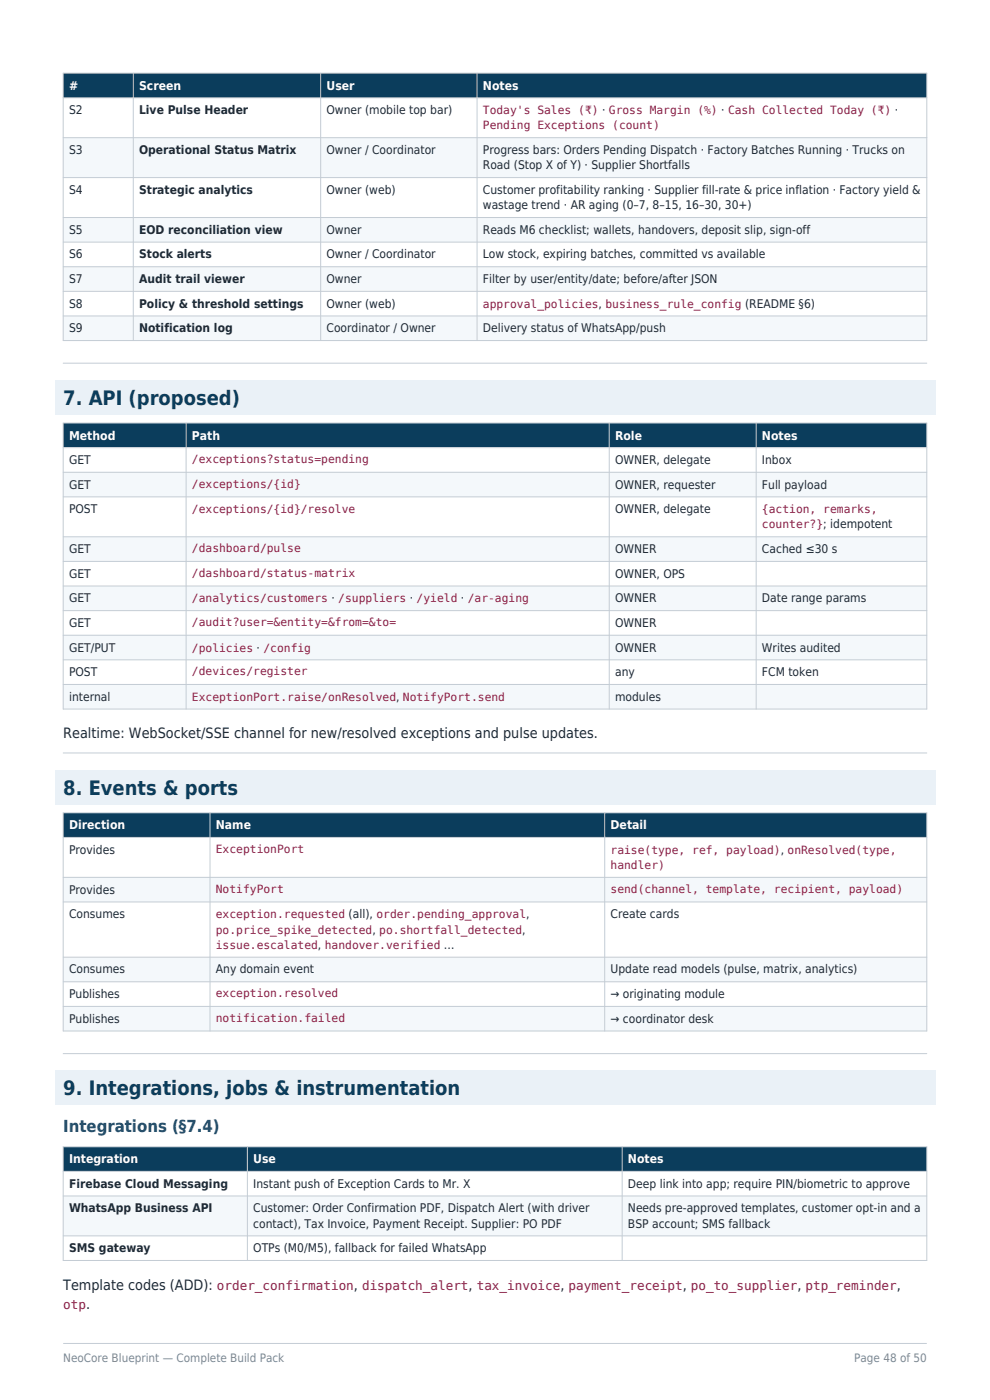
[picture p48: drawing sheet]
<svg xmlns="http://www.w3.org/2000/svg" width="210mm" height="297mm" viewBox="0 0 210 297" stroke-linecap="round" stroke-linejoin="round" font-family="sans-serif">
<defs><g id="words">
<g font-size="4.2" fill="#0b3d5c">
<text x="13.4" y="85.9">7. API (proposed)</text>
<text x="13.4" y="168.6">8. Events &amp; ports</text>
<text x="13.4" y="232.3">9. Integrations, jobs &amp; instrumentation</text>
</g>
<text font-size="3.5" fill="#174e73" x="13.4" y="240.1">Integrations (§7.4)</text>
<g font-size="3" fill="#1f2933">
<text x="13.4" y="156.6">Realtime: WebSocket/SSE channel for new/resolved exceptions and pulse updates.</text>
<text x="13.4" y="273.6">Template codes (ADD):</text>
</g>
<g font-size="2.7" fill="#8a1f45">
<text x="46" y="273.6">order_confirmation, dispatch_alert, tax_invoice, payment_receipt, po_to_supplier, ptp_reminder,</text>
<text x="13.4" y="277.8">otp.</text>
</g>
<g font-size="2.6" fill="#fff">
<text x="14.6" y="19">#</text>
<text x="29.5" y="19">Screen</text>
<text x="69.3" y="19">User</text>
<text x="102.4" y="19">Notes</text>
<text x="14.6" y="93.2">Method</text>
<text x="40.7" y="93.2">Path</text>
<text x="130.5" y="93.2">Role</text>
<text x="161.6" y="93.2">Notes</text>
<text x="14.6" y="175.9">Direction</text>
<text x="45.8" y="175.9">Name</text>
<text x="129.5" y="175.9">Detail</text>
<text x="14.6" y="246.8">Integration</text>
<text x="53.7" y="246.8">Use</text>
<text x="133.2" y="246.8">Notes</text>
</g>
<g font-size="2.5" fill="#1f2933">
<text x="14.6" y="24.2">S2</text>
<text x="29.5" y="24.2">Live Pulse Header</text>
<text x="69.3" y="24.2">Owner (mobile top bar)</text>
<text x="14.6" y="32.7">S3</text>
<text x="29.5" y="32.7">Operational Status Matrix</text>
<text x="69.3" y="32.7">Owner / Coordinator</text>
<text x="102.4" y="32.7">Progress bars: Orders Pending Dispatch · Factory Batches Running · Trucks on</text>
<text x="102.4" y="35.9">Road (Stop X of Y) · Supplier Shortfalls</text>
<text x="14.6" y="41.1">S4</text>
<text x="29.5" y="41.1">Strategic analytics</text>
<text x="69.3" y="41.1">Owner (web)</text>
<text x="102.4" y="41.1">Customer profitability ranking · Supplier fill-rate &amp; price inflation · Factory yield &amp;</text>
<text x="102.4" y="44.4">wastage trend · AR aging (0–7, 8–15, 16–30, 30+)</text>
<text x="14.6" y="49.6">S5</text>
<text x="29.5" y="49.6">EOD reconciliation view</text>
<text x="69.3" y="49.6">Owner</text>
<text x="102.4" y="49.6">Reads M6 checklist; wallets, handovers, deposit slip, sign-off</text>
<text x="14.6" y="54.8">S6</text>
<text x="29.5" y="54.8">Stock alerts</text>
<text x="69.3" y="54.8">Owner / Coordinator</text>
<text x="102.4" y="54.8">Low stock, expiring batches, committed vs available</text>
<text x="14.6" y="60">S7</text>
<text x="14.6" y="65.3">S8</text>
<text x="29.5" y="60">Audit trail viewer</text>
<text x="29.5" y="65.3">Policy &amp; threshold settings</text>
<text x="69.3" y="60">Owner</text>
<text x="69.3" y="65.3">Owner (web)</text>
<text x="102.4" y="60">Filter by user/entity/date; before/after JSON</text>
<text x="14.6" y="70.5">S9</text>
<text x="29.5" y="70.5">Notification log</text>
<text x="69.3" y="70.5">Coordinator / Owner</text>
<text x="102.4" y="70.5">Delivery status of WhatsApp/push</text>
<text x="14.6" y="98.4">GET</text>
<text x="130.5" y="98.4">OWNER, delegate</text>
<text x="161.6" y="98.4">Inbox</text>
<text x="14.6" y="103.6">GET</text>
<text x="130.5" y="103.6">OWNER, requester</text>
<text x="161.6" y="103.6">Full payload</text>
<text x="14.6" y="108.9">POST</text>
<text x="130.5" y="108.9">OWNER, delegate</text>
<text x="14.6" y="117.3">GET</text>
<text x="130.5" y="117.3">OWNER</text>
<text x="161.6" y="117.3">Cached ≤30 s</text>
<text x="14.6" y="122.6">GET</text>
<text x="130.5" y="122.6">OWNER, OPS</text>
<text x="14.6" y="127.8">GET</text>
<text x="130.5" y="127.8">OWNER</text>
<text x="161.6" y="127.8">Date range params</text>
<text x="14.6" y="133">GET</text>
<text x="130.5" y="133">OWNER</text>
<text x="14.6" y="138.2">GET/PUT</text>
<text x="14.6" y="143.4">POST</text>
<text x="130.5" y="138.2">OWNER</text>
<text x="130.5" y="143.4">any</text>
<text x="161.6" y="138.2">Writes audited</text>
<text x="161.6" y="143.4">FCM token</text>
<text x="14.6" y="148.7">internal</text>
<text x="130.5" y="148.7">modules</text>
<text x="14.6" y="181.1">Provides</text>
<text x="14.6" y="189.6">Provides</text>
<text x="14.6" y="194.8">Consumes</text>
<text x="129.5" y="194.8">Create cards</text>
<text x="14.6" y="206.5">Consumes</text>
<text x="45.8" y="206.5">Any domain event</text>
<text x="129.5" y="206.5">Update read models (pulse, matrix, analytics)</text>
<text x="14.6" y="211.7">Publishes</text>
<text x="129.5" y="211.7">→ originating module</text>
<text x="14.6" y="217">Publishes</text>
<text x="129.5" y="217">→ coordinator desk</text>
<text x="14.6" y="252">Firebase Cloud Messaging</text>
<text x="53.7" y="252">Instant push of Exception Cards to Mr. X</text>
<text x="133.2" y="252">Deep link into app; require PIN/biometric to approve</text>
<text x="14.6" y="257.2">WhatsApp Business API</text>
<text x="53.7" y="257.2">Customer: Order Confirmation PDF, Dispatch Alert (with driver</text>
<text x="133.2" y="257.2">Needs pre-approved templates, customer opt-in and a</text>
<text x="53.7" y="260.4">contact), Tax Invoice, Payment Receipt. Supplier: PO PDF</text>
<text x="133.2" y="260.4">BSP account; SMS fallback</text>
<text x="14.6" y="265.6">SMS gateway</text>
<text x="53.7" y="265.6">OTPs (M0/M5), fallback for failed WhatsApp</text>
</g>
<g font-size="2.5" fill="#7b8794">
<text x="13.4" y="288.9">NeoCore Blueprint — Complete Build Pack</text>
<text x="181.2" y="288.9">Page 48 of 50</text>
</g>
<g font-size="2.4" fill="#8a1f45">
<text x="102.4" y="24.2">Today's Sales (₹) · Gross Margin (%) · Cash Collected Today (₹) ·</text>
<text x="102.4" y="27.4">Pending Exceptions (count)</text>
<text x="102.4" y="65.3">approval_policies, business_rule_config (README §6)</text>
<text x="40.7" y="98.3">/exceptions?status=pending</text>
<text x="40.7" y="103.5">/exceptions/{id}</text>
<text x="40.7" y="108.7">/exceptions/{id}/resolve</text>
<text x="161.6" y="108.7">{action, remarks,</text>
<text x="161.6" y="112">counter?}; idempotent</text>
<text x="40.7" y="117.2">/dashboard/pulse</text>
<text x="40.7" y="122.4">/dashboard/status-matrix</text>
<text x="40.7" y="127.8">/analytics/customers · /suppliers · /yield · /ar-aging</text>
<text x="40.7" y="132.9">/audit?user=&amp;entity=&amp;from=&amp;to=</text>
<text x="40.7" y="138.2">/policies · /config</text>
<text x="40.7" y="143.3">/devices/register</text>
<text x="40.7" y="148.7">ExceptionPort.raise/onResolved, NotifyPort.send</text>
<text x="45.8" y="181">ExceptionPort</text>
<text x="129.5" y="181.1">raise(type, ref, payload), onResolved(type,</text>
<text x="129.5" y="184.4">handler)</text>
<text x="45.8" y="189.4">NotifyPort</text>
<text x="129.5" y="189.4">send(channel, template, recipient, payload)</text>
<text x="45.8" y="194.8">exception.requested (all), order.pending_approval,</text>
<text x="45.8" y="198">po.price_spike_detected, po.shortfall_detected,</text>
<text x="45.8" y="201.3">issue.escalated, handover.verified …</text>
<text x="45.8" y="211.6">exception.resolved</text>
<text x="45.8" y="216.8">notification.failed</text>
</g>
</g></defs>
<path d="M13.4 285h183.2" fill="none" stroke="#c4ccd4" stroke-width=".21"/>
<path d="M13.4 15.5h183.2v5.2h-183.2z" fill-rule="evenodd" fill="#0b3d5c"/>
<path d="M13.4 20.7h183.2v8.5h-183.2z" fill-rule="evenodd" fill="#fff"/>
<path d="M13.4 29.2h183.2v8.5h-183.2z" fill-rule="evenodd" fill="#f4f8fb"/>
<path d="M13.4 37.7h183.2v8.4h-183.2z" fill-rule="evenodd" fill="#fff"/>
<path d="M13.4 46.1h183.2v5.3h-183.2z" fill-rule="evenodd" fill="#f4f8fb"/>
<path d="M13.4 51.4h183.2v5.2h-183.2z" fill-rule="evenodd" fill="#fff"/>
<path d="M13.4 56.6h183.2v5.2h-183.2z" fill-rule="evenodd" fill="#f4f8fb"/>
<path d="M13.4 61.8h183.2v5.2h-183.2z" fill-rule="evenodd" fill="#fff"/>
<path d="M13.4 67h183.2v5.2h-183.2z" fill-rule="evenodd" fill="#f4f8fb"/>
<g fill="none" stroke="#c4ccd4" stroke-width=".21">
<path d="M13.4 15.5h183.2v56.7h-183.2zM28.3 15.5v56.7M68 15.5v56.7M101.2 15.5v56.7M13.4 20.7h183.2M13.4 29.2h183.2M13.4 37.7h183.2M13.4 46.1h183.2M13.4 51.4h183.2M13.4 56.6h183.2M13.4 61.8h183.2M13.4 67h183.2"/>
<path d="M13.4 77h183.2"/>
</g>
<path d="M11.6 80.6h186.8v7.4h-186.8z" fill-rule="evenodd" fill="#eaf1f7"/>
<path d="M13.4 89.7h183.2v5.3h-183.2z" fill-rule="evenodd" fill="#0b3d5c"/>
<path d="M13.4 95h183.2v5.2h-183.2z" fill-rule="evenodd" fill="#fff"/>
<path d="M13.4 100.2h183.2v5.2h-183.2z" fill-rule="evenodd" fill="#f4f8fb"/>
<path d="M13.4 105.4h183.2v8.5h-183.2z" fill-rule="evenodd" fill="#fff"/>
<path d="M13.4 113.9h183.2v5.2h-183.2z" fill-rule="evenodd" fill="#f4f8fb"/>
<path d="M13.4 119.1h183.2v5.2h-183.2z" fill-rule="evenodd" fill="#fff"/>
<path d="M13.4 124.3h183.2v5.2h-183.2z" fill-rule="evenodd" fill="#f4f8fb"/>
<path d="M13.4 129.5h183.2v5.3h-183.2z" fill-rule="evenodd" fill="#fff"/>
<path d="M13.4 134.8h183.2v5.2h-183.2z" fill-rule="evenodd" fill="#f4f8fb"/>
<path d="M13.4 140h183.2v5.2h-183.2z" fill-rule="evenodd" fill="#fff"/>
<path d="M13.4 145.2h183.2v5.2h-183.2z" fill-rule="evenodd" fill="#f4f8fb"/>
<g fill="none" stroke="#c4ccd4" stroke-width=".21">
<path d="M13.4 89.7h183.2v60.7h-183.2zM13.4 95h183.2M39.5 89.7v60.7M129.2 89.7v60.7M160.4 89.7v60.7M13.4 100.2h183.2M13.4 105.4h183.2M13.4 113.9h183.2M13.4 119.1h183.2M13.4 124.3h183.2M13.4 129.5h183.2M13.4 134.8h183.2"/>
<path d="M13.4 140h183.2M13.4 145.2h183.2M13.4 159.7h183.2"/>
</g>
<path d="M11.6 163.3h186.8v7.4h-186.8z" fill-rule="evenodd" fill="#eaf1f7"/>
<path d="M13.4 172.4h183.2v5.3h-183.2z" fill-rule="evenodd" fill="#0b3d5c"/>
<path d="M13.4 177.7h183.2v8.4h-183.2z" fill-rule="evenodd" fill="#fff"/>
<path d="M13.4 186.1h183.2v5.2h-183.2z" fill-rule="evenodd" fill="#f4f8fb"/>
<path d="M13.4 191.3h183.2v11.8h-183.2z" fill-rule="evenodd" fill="#fff"/>
<path d="M13.4 203.1h183.2v5.2h-183.2z" fill-rule="evenodd" fill="#f4f8fb"/>
<path d="M13.4 208.3h183.2v5.2h-183.2z" fill-rule="evenodd" fill="#fff"/>
<path d="M13.4 213.5h183.2v5.2h-183.2z" fill-rule="evenodd" fill="#f4f8fb"/>
<path d="M13.4 172.4h183.2v46.3h-183.2zM13.4 177.7h183.2M44.5 172.4v46.3M128.3 172.4v46.3M13.4 186.1h183.2M13.4 191.3h183.2M13.4 203.1h183.2M13.4 208.3h183.2M13.4 213.5h183.2M13.4 223.5h183.2" fill="none" stroke="#c4ccd4" stroke-width=".21"/>
<path d="M11.6 227h186.8v7.5h-186.8z" fill-rule="evenodd" fill="#eaf1f7"/>
<path d="M13.4 243.3h183.2v5.2h-183.2z" fill-rule="evenodd" fill="#0b3d5c"/>
<path d="M13.4 248.5h183.2v5.2h-183.2z" fill-rule="evenodd" fill="#fff"/>
<path d="M13.4 253.7h183.2v8.5h-183.2z" fill-rule="evenodd" fill="#f4f8fb"/>
<path d="M13.4 262.2h183.2v5.2h-183.2z" fill-rule="evenodd" fill="#fff"/>
<path d="M13.4 243.3h183.2v24.1h-183.2zM13.4 248.5h183.2M13.4 253.7h183.2M52.5 243.3v24.1M132 243.3v24.1M13.4 262.2h183.2" fill="none" stroke="#c4ccd4" stroke-width=".21"/>
<use href="#words"/>
</svg>
